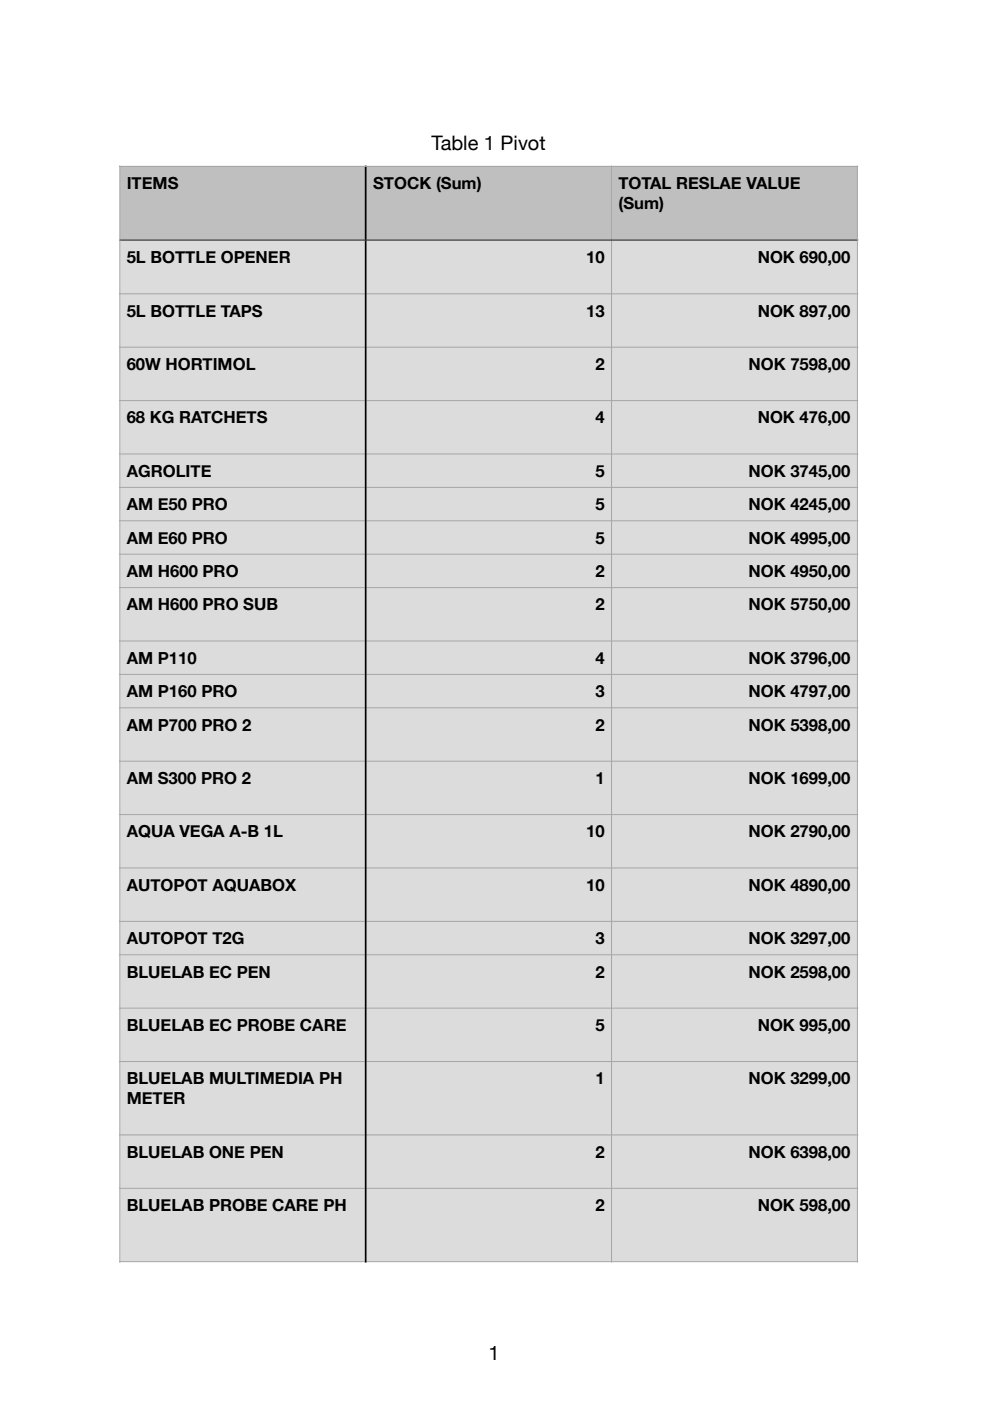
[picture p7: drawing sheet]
<svg xmlns="http://www.w3.org/2000/svg" width="210mm" height="297mm" viewBox="0 0 210 297" stroke-linecap="round" stroke-linejoin="round" font-family="sans-serif">
<defs><g id="words">
<g font-size="4.2">
<text x="91.5" y="31.8">Table 1 Pivot</text>
<text x="103.6" y="288.3">1</text>
</g>
<g font-size="3.5">
<text x="26.9" y="40.1">ITEMS</text>
<text x="79.1" y="40.1">STOCK (Sum)</text>
<text x="131.1" y="40.1">TOTAL RESLAE VALUE</text>
<text x="131.1" y="44.3">(Sum)</text>
<text x="26.9" y="55.8">5L BOTTLE OPENER</text>
<text x="124.3" y="55.8">10</text>
<text x="160.6" y="55.8">NOK 690,00</text>
<text x="26.9" y="67.1">5L BOTTLE TAPS</text>
<text x="124.3" y="67.1">13</text>
<text x="160.6" y="67.1">NOK 897,00</text>
<text x="26.9" y="78.5">60W HORTIMOL</text>
<text x="126.2" y="78.5">2</text>
<text x="158.7" y="78.5">NOK 7598,00</text>
<text x="26.9" y="89.8">68 KG RATCHETS</text>
<text x="126.2" y="89.8">4</text>
<text x="160.6" y="89.8">NOK 476,00</text>
<text x="26.9" y="101.1">AGROLITE</text>
<text x="126.2" y="101.1">5</text>
<text x="158.7" y="101.1">NOK 3745,00</text>
<text x="26.9" y="108.2">AM E50 PRO</text>
<text x="126.2" y="108.2">5</text>
<text x="158.7" y="108.2">NOK 4245,00</text>
<text x="26.9" y="115.3">AM E60 PRO</text>
<text x="126.2" y="115.3">5</text>
<text x="158.7" y="115.3">NOK 4995,00</text>
<text x="26.9" y="122.3">AM H600 PRO</text>
<text x="126.2" y="122.3">2</text>
<text x="158.7" y="122.3">NOK 4950,00</text>
<text x="26.9" y="129.4">AM H600 PRO SUB</text>
<text x="126.2" y="129.4">2</text>
<text x="158.7" y="129.4">NOK 5750,00</text>
<text x="26.9" y="140.7">AM P110</text>
<text x="126.2" y="140.7">4</text>
<text x="158.7" y="140.7">NOK 3796,00</text>
<text x="26.9" y="147.8">AM P160 PRO</text>
<text x="126.2" y="147.8">3</text>
<text x="158.7" y="147.8">NOK 4797,00</text>
<text x="26.9" y="154.9">AM P700 PRO 2</text>
<text x="126.2" y="154.9">2</text>
<text x="158.7" y="154.9">NOK 5398,00</text>
<text x="26.9" y="166.2">AM S300 PRO 2</text>
<text x="126.2" y="166.2">1</text>
<text x="158.7" y="166.2">NOK 1699,00</text>
<text x="26.9" y="177.5">AQUA VEGA A-B 1L</text>
<text x="124.3" y="177.5">10</text>
<text x="158.7" y="177.5">NOK 2790,00</text>
<text x="26.9" y="188.9">AUTOPOT AQUABOX</text>
<text x="124.3" y="188.9">10</text>
<text x="158.7" y="188.9">NOK 4890,00</text>
<text x="26.9" y="200.2">AUTOPOT T2G</text>
<text x="126.2" y="200.2">3</text>
<text x="158.7" y="200.2">NOK 3297,00</text>
<text x="26.9" y="207.3">BLUELAB EC PEN</text>
<text x="126.2" y="207.3">2</text>
<text x="158.7" y="207.3">NOK 2598,00</text>
<text x="26.9" y="218.6">BLUELAB EC PROBE CARE</text>
<text x="126.2" y="218.6">5</text>
<text x="160.6" y="218.6">NOK 995,00</text>
<text x="26.9" y="229.9">BLUELAB MULTIMEDIA PH</text>
<text x="126.2" y="229.9">1</text>
<text x="158.7" y="229.9">NOK 3299,00</text>
<text x="26.9" y="234.1">METER</text>
<text x="26.9" y="245.5">BLUELAB ONE PEN</text>
<text x="126.2" y="245.5">2</text>
<text x="158.7" y="245.5">NOK 6398,00</text>
<text x="26.9" y="256.8">BLUELAB PROBE CARE PH</text>
<text x="126.2" y="256.8">2</text>
<text x="160.6" y="256.8">NOK 598,00</text>
</g>
</g></defs>
<g fill="#bec0bf">
<path d="M25.4 35.3h52.1v15.6h-52.1z"/>
<path d="M77.5 35.3h52.2v15.6h-52.2z"/>
<path d="M129.7 35.3h52.1v15.6h-52.1z"/>
</g>
<g fill="#dcdcdc">
<path d="M25.4 50.9h52.1v11.4h-52.1z"/>
<path d="M77.5 50.9h52.2v11.4h-52.2z"/>
<path d="M129.7 50.9h52.1v11.4h-52.1z"/>
<path d="M25.4 62.3h52.1v11.3h-52.1z"/>
<path d="M77.5 62.3h52.2v11.3h-52.2z"/>
<path d="M129.7 62.3h52.1v11.3h-52.1z"/>
<path d="M25.4 73.6h52.1v11.3h-52.1z"/>
<path d="M77.5 73.6h52.2v11.3h-52.2z"/>
<path d="M129.7 73.6h52.1v11.3h-52.1z"/>
<path d="M25.4 84.9h52.1v11.4h-52.1z"/>
<path d="M77.5 84.9h52.2v11.4h-52.2z"/>
<path d="M129.7 84.9h52.1v11.4h-52.1z"/>
<path d="M25.4 96.3h52.1v7h-52.1z"/>
<path d="M77.5 96.3h52.2v7h-52.2z"/>
<path d="M129.7 96.3h52.1v7h-52.1z"/>
<path d="M25.4 103.3h52.1v7.1h-52.1z"/>
<path d="M77.5 103.3h52.2v7.1h-52.2z"/>
<path d="M129.7 103.3h52.1v7.1h-52.1z"/>
<path d="M25.4 110.4h52.1v7.1h-52.1z"/>
<path d="M77.5 110.4h52.2v7.1h-52.2z"/>
<path d="M129.7 110.4h52.1v7.1h-52.1z"/>
<path d="M25.4 117.5h52.1v7.1h-52.1z"/>
<path d="M77.5 117.5h52.2v7.1h-52.2z"/>
<path d="M129.7 117.5h52.1v7.1h-52.1z"/>
<path d="M25.4 124.6h52.1v11.3h-52.1z"/>
<path d="M77.5 124.6h52.2v11.3h-52.2z"/>
<path d="M129.7 124.6h52.1v11.3h-52.1z"/>
<path d="M25.4 135.9h52.1v7.1h-52.1z"/>
<path d="M77.5 135.9h52.2v7.1h-52.2z"/>
<path d="M129.7 135.9h52.1v7.1h-52.1z"/>
<path d="M25.4 143h52.1v7.1h-52.1z"/>
<path d="M77.5 143h52.2v7.1h-52.2z"/>
<path d="M129.7 143h52.1v7.1h-52.1z"/>
<path d="M25.4 150.1h52.1v11.3h-52.1z"/>
<path d="M77.5 150.1h52.2v11.3h-52.2z"/>
<path d="M129.7 150.1h52.1v11.3h-52.1z"/>
<path d="M25.4 161.4h52.1v11.3h-52.1z"/>
<path d="M77.5 161.4h52.2v11.3h-52.2z"/>
<path d="M129.7 161.4h52.1v11.3h-52.1z"/>
<path d="M25.4 172.7h52.1v11.3h-52.1z"/>
<path d="M77.5 172.7h52.2v11.3h-52.2z"/>
<path d="M129.7 172.7h52.1v11.3h-52.1z"/>
<path d="M25.4 184h52.1v11.3h-52.1z"/>
<path d="M77.5 184h52.2v11.3h-52.2z"/>
<path d="M129.7 184h52.1v11.3h-52.1z"/>
<path d="M25.4 195.3h52.1v7.1h-52.1z"/>
<path d="M77.5 195.3h52.2v7.1h-52.2z"/>
<path d="M129.7 195.3h52.1v7.1h-52.1z"/>
<path d="M25.4 202.4h52.1v11.3h-52.1z"/>
<path d="M77.5 202.4h52.2v11.3h-52.2z"/>
<path d="M129.7 202.4h52.1v11.3h-52.1z"/>
<path d="M25.4 213.7h52.1v11.4h-52.1z"/>
<path d="M77.5 213.7h52.2v11.4h-52.2z"/>
<path d="M129.7 213.7h52.1v11.4h-52.1z"/>
<path d="M25.4 225.1h52.1v15.5h-52.1z"/>
<path d="M77.5 225.1h52.2v15.5h-52.2z"/>
<path d="M129.7 225.1h52.1v15.5h-52.1z"/>
<path d="M25.4 240.6h52.1v11.3h-52.1z"/>
<path d="M77.5 240.6h52.2v11.3h-52.2z"/>
<path d="M129.7 240.6h52.1v11.3h-52.1z"/>
<path d="M25.4 251.9h52.1v15.6h-52.1z"/>
<path d="M77.5 251.9h52.2v15.6h-52.2z"/>
<path d="M129.7 251.9h52.1v15.6h-52.1z"/>
</g>
<g fill="none" stroke="#a6a6a6" stroke-width=".21">
<path d="M25.2 35.3h156.8M25.4 35.1v232.6M129.7 35.1v232.6M181.8 35.1v232.6M25.2 62.3h156.8M25.2 73.6h156.8M25.2 84.9h156.8M25.2 96.3h156.8M25.2 103.3h156.8M25.2 110.4h156.8M25.2 117.5h156.8M25.2 124.6h156.8"/>
<path d="M25.2 135.9h156.8M25.2 143h156.8M25.2 150.1h156.8M25.2 161.4h156.8M25.2 172.7h156.8M25.2 184h156.8M25.2 195.3h156.8M25.2 202.4h156.8M25.2 213.7h156.8M25.2 225.1h156.8M25.2 240.6h156.8M25.2 251.9h156.8"/>
<path d="M25.2 267.5h156.8"/>
</g>
<path d="M77.5 35.1v232.6" fill="none" stroke="#000" stroke-width=".35"/>
<path d="M25.2 50.9h156.8" fill="none" stroke="#404040" stroke-width=".26"/>
<use href="#words"/>
</svg>
